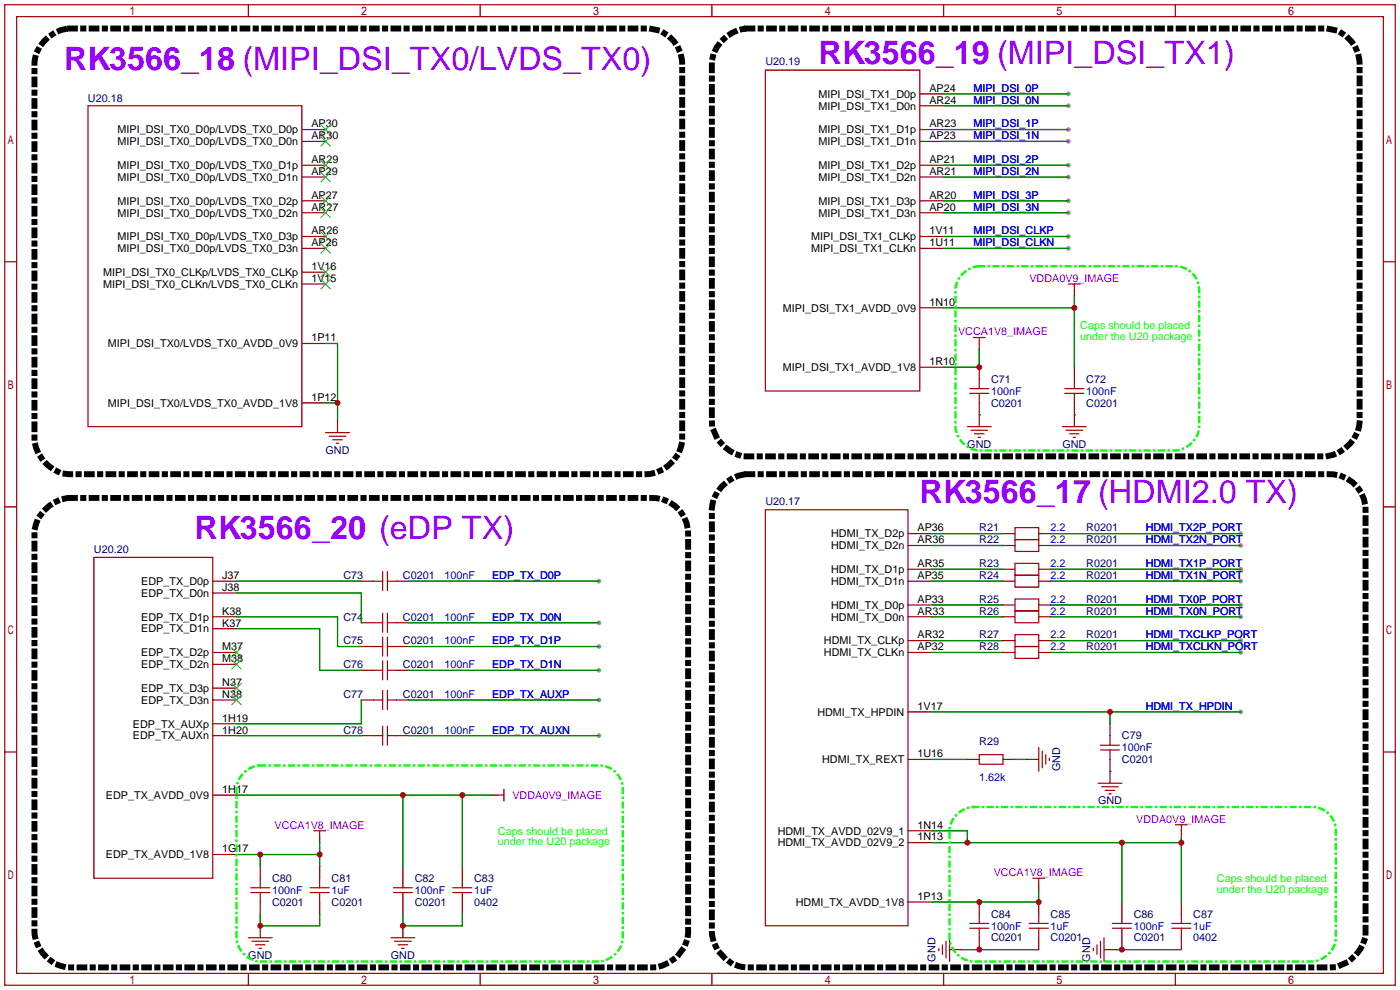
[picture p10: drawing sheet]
<svg xmlns="http://www.w3.org/2000/svg" width="299mm" height="212mm" viewBox="0 0 299 212" stroke-linecap="round" stroke-linejoin="round" font-family="sans-serif">
<defs><g id="words">
<g font-size="6.9" fill="#90f">
<text x="13.7" y="14.9">RK3566_18 (MIPI_DSI_TX0/LVDS_TX0)</text>
<text x="175" y="13.6">RK3566_19 (MIPI_DSI_TX1)</text>
<text x="196.6" y="107.6">RK3566_17 (HDMI2.0 TX)</text>
<text x="41.7" y="115.2">RK3566_20 (eDP TX)</text>
</g>
<g font-size="2.3" fill="#000080">
<text x="163.6" y="13.9">U20.19</text>
<text x="18.8" y="21.8">U20.18</text>
<text x="211.8" y="81.8">C71</text>
<text x="232.2" y="81.8">C72</text>
<text x="211.8" y="86.9">C0201</text>
<text x="232.2" y="86.9">C0201</text>
<text x="206.7" y="95.7">GND</text>
<text x="227.1" y="95.7">GND</text>
<text x="69.6" y="97">GND</text>
<text x="163.6" y="108">U20.17</text>
<text x="209.3" y="113.6">R21</text>
<text x="232.2" y="113.6">R0201</text>
<text x="20.1" y="118.1">U20.20</text>
<text x="209.3" y="116.1">R22</text>
<text x="232.2" y="116.1">R0201</text>
<text x="73.4" y="123.7">C73</text>
<text x="86.1" y="123.7">C0201</text>
<text x="209.3" y="121.2">R23</text>
<text x="209.3" y="123.7">R24</text>
<text x="232.2" y="121.2">R0201</text>
<text x="232.2" y="123.7">R0201</text>
<text x="209.3" y="128.8">R25</text>
<text x="209.3" y="131.4">R26</text>
<text x="232.2" y="128.8">R0201</text>
<text x="232.2" y="131.4">R0201</text>
<text x="73.4" y="132.6">C74</text>
<text x="73.4" y="137.7">C75</text>
<text x="86.1" y="132.6">C0201</text>
<text x="86.1" y="137.7">C0201</text>
<text x="209.3" y="136.4">R27</text>
<text x="232.2" y="136.4">R0201</text>
<text x="73.4" y="142.8">C76</text>
<text x="86.1" y="142.8">C0201</text>
<text x="209.3" y="139">R28</text>
<text x="232.2" y="139">R0201</text>
<text x="73.4" y="149.1">C77</text>
<text x="86.1" y="149.1">C0201</text>
<text x="73.4" y="156.8">C78</text>
<text x="86.1" y="156.8">C0201</text>
<text x="209.3" y="159.3">R29</text>
<text x="239.8" y="158">C79</text>
<text x="226.6" y="164.9" transform="rotate(-90 226.6 164.9)">GND</text>
<text x="239.8" y="163.1">C0201</text>
<text x="234.7" y="171.9">GND</text>
<text x="58.2" y="188.5">C80</text>
<text x="70.9" y="188.5">C81</text>
<text x="88.6" y="188.5">C82</text>
<text x="101.3" y="188.5">C83</text>
<text x="58.2" y="193.6">C0201</text>
<text x="70.9" y="193.6">C0201</text>
<text x="88.6" y="193.6">C0201</text>
<text x="101.3" y="193.6">0402</text>
<text x="211.8" y="196.1">C84</text>
<text x="224.5" y="196.1">C85</text>
<text x="242.3" y="196.1">C86</text>
<text x="255" y="196.1">C87</text>
<text x="211.8" y="201.2">C0201</text>
<text x="224.5" y="201.2">C0201</text>
<text x="242.3" y="201.2">C0201</text>
<text x="255" y="201.2">0402</text>
<text x="53.1" y="204.9">GND</text>
<text x="83.5" y="204.9">GND</text>
<text x="199.9" y="205.5" transform="rotate(-90 199.9 205.5)">GND</text>
<text x="233" y="205.5" transform="rotate(-90 233 205.5)">GND</text>
</g>
<g font-size="2.3">
<text x="174.9" y="20.9">MIPI_DSI_TX1_D0p</text>
<text x="174.9" y="23.4">MIPI_DSI_TX1_D0n</text>
<text x="198.6" y="19.6">AP24</text>
<text x="198.6" y="22.1">AR24</text>
<text x="25.1" y="28.5">MIPI_DSI_TX0_D0p/LVDS_TX0_D0p</text>
<text x="66.5" y="27.2">AP30</text>
<text x="66.5" y="29.8">AR30</text>
<text x="174.9" y="28.5">MIPI_DSI_TX1_D1p</text>
<text x="198.6" y="27.2">AR23</text>
<text x="198.6" y="29.8">AP23</text>
<text x="25.1" y="31">MIPI_DSI_TX0_D0p/LVDS_TX0_D0n</text>
<text x="66.5" y="34.8">AR29</text>
<text x="174.9" y="31">MIPI_DSI_TX1_D1n</text>
<text x="198.6" y="34.8">AP21</text>
<text x="25.1" y="36.1">MIPI_DSI_TX0_D0p/LVDS_TX0_D1p</text>
<text x="25.1" y="38.7">MIPI_DSI_TX0_D0p/LVDS_TX0_D1n</text>
<text x="66.5" y="37.4">AP29</text>
<text x="174.9" y="36.1">MIPI_DSI_TX1_D2p</text>
<text x="174.9" y="38.7">MIPI_DSI_TX1_D2n</text>
<text x="198.6" y="37.4">AR21</text>
<text x="25.1" y="43.7">MIPI_DSI_TX0_D0p/LVDS_TX0_D2p</text>
<text x="25.1" y="46.3">MIPI_DSI_TX0_D0p/LVDS_TX0_D2n</text>
<text x="66.5" y="42.5">AP27</text>
<text x="66.5" y="45">AR27</text>
<text x="174.9" y="43.7">MIPI_DSI_TX1_D3p</text>
<text x="174.9" y="46.3">MIPI_DSI_TX1_D3n</text>
<text x="198.6" y="42.5">AR20</text>
<text x="198.6" y="45">AP20</text>
<text x="25.1" y="51.4">MIPI_DSI_TX0_D0p/LVDS_TX0_D3p</text>
<text x="25.1" y="53.9">MIPI_DSI_TX0_D0p/LVDS_TX0_D3n</text>
<text x="66.5" y="50.1">AR26</text>
<text x="66.5" y="52.6">AP26</text>
<text x="173.4" y="51.4">MIPI_DSI_TX1_CLKp</text>
<text x="173.4" y="53.9">MIPI_DSI_TX1_CLKn</text>
<text x="198.6" y="50.1">1V11</text>
<text x="198.6" y="52.6">1U11</text>
<text x="22" y="59">MIPI_DSI_TX0_CLKp/LVDS_TX0_CLKp</text>
<text x="66.5" y="57.7">1V16</text>
<text x="22" y="61.5">MIPI_DSI_TX0_CLKn/LVDS_TX0_CLKn</text>
<text x="66.5" y="60.2">1V15</text>
<text x="198.6" y="65.3">1N10</text>
<text x="167.3" y="66.6">MIPI_DSI_TX1_AVDD_0V9</text>
<text x="23.1" y="74.2">MIPI_DSI_TX0/LVDS_TX0_AVDD_0V9</text>
<text x="66.5" y="72.9">1P11</text>
<text x="167.3" y="79.3">MIPI_DSI_TX1_AVDD_1V8</text>
<text x="198.6" y="78">1R10</text>
<text x="23.1" y="86.9">MIPI_DSI_TX0/LVDS_TX0_AVDD_1V8</text>
<text x="66.5" y="85.6">1P12</text>
<text x="196.1" y="113.6">AP36</text>
<text x="177.6" y="114.9">HDMI_TX_D2p</text>
<text x="177.6" y="117.4">HDMI_TX_D2n</text>
<text x="196.1" y="116.1">AR36</text>
<text x="30.2" y="125">EDP_TX_D0p</text>
<text x="47.5" y="123.7">J37</text>
<text x="177.6" y="122.5">HDMI_TX_D1p</text>
<text x="177.6" y="125">HDMI_TX_D1n</text>
<text x="196.1" y="121.2">AR35</text>
<text x="196.1" y="123.7">AP35</text>
<text x="30.2" y="127.6">EDP_TX_D0n</text>
<text x="47.5" y="126.3">J38</text>
<text x="47.5" y="131.4">K38</text>
<text x="177.6" y="130.1">HDMI_TX_D0p</text>
<text x="196.1" y="128.8">AP33</text>
<text x="196.1" y="131.4">AR33</text>
<text x="30.2" y="132.6">EDP_TX_D1p</text>
<text x="30.2" y="135.2">EDP_TX_D1n</text>
<text x="47.5" y="133.9">K37</text>
<text x="176.1" y="137.7">HDMI_TX_CLKp</text>
<text x="177.6" y="132.6">HDMI_TX_D0n</text>
<text x="196.1" y="136.4">AR32</text>
<text x="30.2" y="140.3">EDP_TX_D2p</text>
<text x="30.2" y="142.8">EDP_TX_D2n</text>
<text x="47.5" y="139">M37</text>
<text x="47.5" y="141.5">M38</text>
<text x="176.1" y="140.3">HDMI_TX_CLKn</text>
<text x="196.1" y="139">AP32</text>
<text x="30.2" y="147.9">EDP_TX_D3p</text>
<text x="47.5" y="146.6">N37</text>
<text x="47.5" y="149.1">N38</text>
<text x="28.4" y="155.5">EDP_TX_AUXp</text>
<text x="30.2" y="150.4">EDP_TX_D3n</text>
<text x="47.5" y="154.2">1H19</text>
<text x="174.7" y="153">HDMI_TX_HPDIN</text>
<text x="196.1" y="151.7">1V17</text>
<text x="28.4" y="158">EDP_TX_AUXn</text>
<text x="47.5" y="156.8">1H20</text>
<text x="196.1" y="161.8">1U16</text>
<text x="175.7" y="163.1">HDMI_TX_REXT</text>
<text x="22.6" y="170.7">EDP_TX_AVDD_0V9</text>
<text x="47.5" y="169.5">1H17</text>
<text x="166.2" y="178.4">HDMI_TX_AVDD_02V9_1</text>
<text x="196.1" y="177.1">1N14</text>
<text x="196.1" y="179.6">1N13</text>
<text x="22.6" y="183.4">EDP_TX_AVDD_1V8</text>
<text x="47.5" y="182.2">1G17</text>
<text x="166.2" y="180.9">HDMI_TX_AVDD_02V9_2</text>
<text x="170.1" y="193.6">HDMI_TX_AVDD_1V8</text>
<text x="196.1" y="192.3">1P13</text>
</g>
<g font-size="2.3" fill="#00f">
<text x="208" y="19.6">MIPI_DSI_0P</text>
<text x="208" y="22.1">MIPI_DSI_0N</text>
<text x="208" y="27.2">MIPI_DSI_1P</text>
<text x="208" y="29.8">MIPI_DSI_1N</text>
<text x="208" y="34.8">MIPI_DSI_2P</text>
<text x="208" y="37.4">MIPI_DSI_2N</text>
<text x="208" y="42.5">MIPI_DSI_3P</text>
<text x="208" y="45">MIPI_DSI_3N</text>
<text x="208" y="50.1">MIPI_DSI_CLKP</text>
<text x="208" y="52.6">MIPI_DSI_CLKN</text>
<text x="211.8" y="84.4">100nF</text>
<text x="232.2" y="84.4">100nF</text>
<text x="224.5" y="113.6">2.2</text>
<text x="244.9" y="113.6">HDMI_TX2P_PORT</text>
<text x="224.5" y="116.1">2.2</text>
<text x="244.9" y="116.1">HDMI_TX2N_PORT</text>
<text x="95" y="123.7">100nF</text>
<text x="105.2" y="123.7">EDP_TX_D0P</text>
<text x="224.5" y="121.2">2.2</text>
<text x="224.5" y="123.7">2.2</text>
<text x="244.9" y="121.2">HDMI_TX1P_PORT</text>
<text x="244.9" y="123.7">HDMI_TX1N_PORT</text>
<text x="224.5" y="128.8">2.2</text>
<text x="224.5" y="131.4">2.2</text>
<text x="244.9" y="128.8">HDMI_TX0P_PORT</text>
<text x="244.9" y="131.4">HDMI_TX0N_PORT</text>
<text x="95" y="132.6">100nF</text>
<text x="95" y="137.7">100nF</text>
<text x="105.2" y="132.6">EDP_TX_D0N</text>
<text x="105.2" y="137.7">EDP_TX_D1P</text>
<text x="224.5" y="136.4">2.2</text>
<text x="244.9" y="136.4">HDMI_TXCLKP_PORT</text>
<text x="95" y="142.8">100nF</text>
<text x="105.2" y="142.8">EDP_TX_D1N</text>
<text x="224.5" y="139">2.2</text>
<text x="244.9" y="139">HDMI_TXCLKN_PORT</text>
<text x="95" y="149.1">100nF</text>
<text x="105.2" y="149.1">EDP_TX_AUXP</text>
<text x="244.9" y="151.7">HDMI_TX_HPDIN</text>
<text x="95" y="156.8">100nF</text>
<text x="105.2" y="156.8">EDP_TX_AUXN</text>
<text x="239.8" y="160.6">100nF</text>
<text x="209.3" y="166.9">1.62k</text>
<text x="58.2" y="191.1">100nF</text>
<text x="70.9" y="191.1">1uF</text>
<text x="88.6" y="191.1">100nF</text>
<text x="101.3" y="191.1">1uF</text>
<text x="211.8" y="198.7">100nF</text>
<text x="224.5" y="198.7">1uF</text>
<text x="242.3" y="198.7">100nF</text>
<text x="255" y="198.7">1uF</text>
</g>
<g font-size="2.3" fill="#90f">
<text x="220" y="60.2">VDDA0V9_IMAGE</text>
<text x="204.8" y="71.7">VCCA1V8_IMAGE</text>
<text x="109.5" y="170.7">VDDA0V9_IMAGE</text>
<text x="58.7" y="177.1">VCCA1V8_IMAGE</text>
<text x="242.9" y="175.8">VDDA0V9_IMAGE</text>
<text x="212.4" y="187.2">VCCA1V8_IMAGE</text>
</g>
<g font-size="2.3" fill="#0f0">
<text x="230.9" y="70.4">Caps should be placed</text>
<text x="230.9" y="72.7">under the U20 package</text>
<text x="106.4" y="178.4">Caps should be placed</text>
<text x="106.4" y="180.7">under the U20 package</text>
<text x="260.1" y="188.5">Caps should be placed</text>
<text x="260.1" y="190.8">under the U20 package</text>
</g>
</g></defs>
<g fill="#999">
<circle cx="228.3" cy="20.1" r=".51"/>
<circle cx="228.3" cy="22.6" r=".51"/>
<circle cx="228.3" cy="27.7" r=".51"/>
<circle cx="228.3" cy="30.2" r=".51"/>
<circle cx="228.3" cy="35.3" r=".51"/>
<circle cx="228.3" cy="37.8" r=".51"/>
<circle cx="228.3" cy="42.9" r=".51"/>
<circle cx="228.3" cy="45.5" r=".51"/>
<circle cx="228.3" cy="50.5" r=".51"/>
<circle cx="228.3" cy="53.1" r=".51"/>
<circle cx="265.2" cy="114" r=".51"/>
<circle cx="265.2" cy="116.6" r=".51"/>
<circle cx="265.2" cy="121.7" r=".51"/>
<circle cx="265.2" cy="124.2" r=".51"/>
<circle cx="265.2" cy="129.3" r=".51"/>
<circle cx="265.2" cy="131.8" r=".51"/>
<circle cx="265.2" cy="136.9" r=".51"/>
<circle cx="265.2" cy="139.4" r=".51"/>
<circle cx="265.2" cy="152.1" r=".51"/>
<circle cx="128" cy="149.6" r=".51"/>
<circle cx="128" cy="157.2" r=".51"/>
<circle cx="128" cy="124.2" r=".51"/>
<circle cx="128" cy="133.1" r=".51"/>
<circle cx="128" cy="138.2" r=".51"/>
<circle cx="128" cy="143.3" r=".51"/>
</g>
<g fill="none" stroke="#a10000" stroke-width=".25">
<path d="M1 1h297.2v209.6h-297.2zM3.6 3.6h292.1v204.4h-292.1zM53.1 1v2.6M102.6 1v2.6M152.1 1v2.6M163.6 15h33v68.6h-33zM201.7 1v2.6M251.2 1v2.6M18.8 22.6h45.7v68.6h-45.7zM1 55.9h2.6M295.7 55.9h2.5M208 72.1h2.6"/>
<path d="M209.3 72.1v1.3M228.3 60.7h2.6M229.6 60.7v1.3M69.6 92.5h5.1M70.4 93.2h3.5M71.1 94h2.1M71.9 94.7h.5M206.8 91.2h5M207.3 84.1h4M207.3 83.1h4M207.5 91.9h3.6M208.3 92.7h2"/>
<path d="M209 93.5h.5M209.3 81v2.1M209.3 84.1v2M227.1 91.2h5.1M227.6 84.1h4M227.6 83.1h4M227.8 91.9h3.6M228.6 92.7h2M229.4 93.5h.5M229.6 81v2.1M229.6 84.1v2M1 108.3h2.6"/>
<path d="M20.1 119.1h25.4v68.6h-25.4zM163.6 109h30.5v88.9h-30.5zM216.9 112.8h5.1v2.5h-5.1zM216.9 115.3h5.1v2.6h-5.1zM295.7 108.3h2.5M79.8 124.2h2M79.8 133.1h2M79.8 138.2h2M81.8 122.2v4M81.8 131.1v4M81.8 136.1v4.1M82.8 122.2v4"/>
<path d="M82.8 131.1v4M82.8 136.1v4.1M82.8 124.2h2M82.8 133.1h2M82.8 138.2h2M216.9 120.4h5.1v2.5h-5.1zM216.9 122.9h5.1v2.6h-5.1zM216.9 128h5.1v2.6h-5.1zM216.9 130.6h5.1v2.5h-5.1zM216.9 135.6h5.1v2.6h-5.1zM216.9 138.2h5.1v2.5h-5.1zM79.8 149.6h2"/>
<path d="M79.8 157.2h2M79.8 143.3h2M81.8 141.2v4.1M81.8 147.6v4M81.8 155.2v4.1M82.8 141.2v4.1M82.8 147.6v4M82.8 155.2v4.1M82.8 149.6h2M82.8 157.2h2M82.8 143.3h2M222 159.8v5"/>
<path d="M235.2 159.3h4.1M237.2 157.2v2.1M1 160.7h2.6M67.1 177.5h2.5M68.3 177.5v1.3M106.4 169.9h1.3M107.7 168.7v2.5M209.3 161.3h5.1v2h-5.1zM222.8 160.5v3.6M223.5 161.3v2M224.3 162.1v.5M234.7 167.4h5.1"/>
<path d="M235.2 160.3h4.1M235.5 168.1h3.5M236.2 168.9h2.1M237 169.7h.5M237.2 160.3v2M251.2 176.3h2.5M252.5 176.3v1.2M295.7 160.7h2.5M53.6 190.8h4.1M53.6 189.7h4.1M55.6 187.7v2M55.6 190.8v2"/>
<path d="M66.3 190.8h4.1M66.3 189.7h4.1M68.3 187.7v2M68.3 190.8v2M84.1 190.8h4M84.1 189.7h4M86.1 187.7v2M86.1 190.8v2M96.8 190.8h4M96.8 189.7h4M98.8 187.7v2M98.8 190.8v2"/>
<path d="M207.3 198.4h4M207.3 197.4h4M209.3 195.3v2.1M209.3 198.4v2M220 198.4h4M220 197.4h4M220.7 187.7h2.6M222 187.7v1.3M222 195.3v2.1M222 198.4v2M237.7 198.4h4.1M237.7 197.4h4.1"/>
<path d="M239.8 195.3v2.1M239.8 198.4v2M250.4 198.4h4.1M250.4 197.4h4.1M252.5 195.3v2.1M252.5 198.4v2M53.1 208v2.6M53.1 200.4h5.1M53.8 201.2h3.6M54.6 201.9h2M55.4 202.7h.5M83.6 200.4h5"/>
<path d="M84.3 201.2h3.6M85.1 201.9h2M85.9 202.7h.5M102.6 208v2.6M152.1 208v2.6M200.7 202.7v.5M201.4 201.9v2.1M201.7 208v2.6M202.2 201.2v3.5M202.9 200.4v5.1M233.7 202.7v.5M234.4 201.9v2.1"/>
<path d="M235.2 201.2v3.5M236 200.4v5.1M251.2 208v2.6"/>
</g>
<g fill="none" stroke="#870000" stroke-width=".25">
<path d="M64.5 27.7h5.1M64.5 30.2h5.1M64.5 35.3h5.1M64.5 37.8h5.1M196.6 27.7h5.1M196.6 30.2h5.1M196.6 35.3h5.1M196.6 37.8h5.1M196.6 20.1h5.1M196.6 22.6h5.1M64.5 42.9h5.1M64.5 45.5h5.1"/>
<path d="M64.5 50.5h5.1M64.5 53.1h5.1M64.5 58.2h5.1M196.6 42.9h5.1M196.6 45.5h5.1M196.6 50.5h5.1M196.6 53.1h5.1M64.5 60.7h5.1M64.5 73.4h5.1M196.6 65.8h5.1M196.6 78.5h5.1M209.3 73.4v1.3"/>
<path d="M209.3 78.5v2.5M229.6 62v1.2M229.6 78.5v2.5M64.5 86.1h5.1M72.1 89.9v2.6M209.3 86.1v5.1M229.6 86.1v5.1M194.1 114h5M194.1 116.6h5M214.4 114h2.5M214.4 116.6h2.5M222 114h2.5"/>
<path d="M222 116.6h2.5M45.5 124.2h5M45.5 126.7h5M45.5 131.8h5M45.5 134.4h5M45.5 139.4h5M77.2 124.2h2.6M77.2 133.1h2.6M77.2 138.2h2.6M84.8 124.2h2.6M84.8 133.1h2.6M84.8 138.2h2.6"/>
<path d="M194.1 124.2h5M194.1 131.8h5M194.1 139.4h5M194.1 121.7h5M194.1 129.3h5M194.1 136.9h5M214.4 124.2h2.5M214.4 131.8h2.5M214.4 139.4h2.5M214.4 121.7h2.5M214.4 129.3h2.5M214.4 136.9h2.5"/>
<path d="M222 124.2h2.5M222 131.8h2.5M222 139.4h2.5M222 121.7h2.5M222 129.3h2.5M222 136.9h2.5M45.5 142h5M45.5 147.1h5M45.5 149.6h5M45.5 154.7h5M45.5 157.2h5M77.2 149.6h2.6"/>
<path d="M77.2 157.2h2.6M77.2 143.3h2.6M84.8 149.6h2.6M84.8 157.2h2.6M84.8 143.3h2.6M194.1 152.1h5M237.2 154.7v2.5M45.5 169.9h5M68.3 178.8v1.3M105.2 169.9h1.2M194.1 162.3h5M194.1 177.5h5"/>
<path d="M206.8 162.3h2.5M214.4 162.3h2.5M219.5 162.3h2.5M237.2 162.3v5.1M252.5 177.5v1.3M45.5 182.6h5M55.6 185.2v2.5M55.6 192.8v2.5M55.6 197.9v2.5M68.3 185.2v2.5M68.3 192.8v2.5M86.1 185.2v2.5"/>
<path d="M86.1 192.8v2.5M86.1 197.9v2.5M98.8 185.2v2.5M98.8 192.8v2.5M194.1 180.1h5M194.1 192.8h5M209.3 192.8v2.5M222 189v1.2M222 192.8v2.5M239.8 192.8v2.5M252.5 192.8v2.5M202.9 202.9h2.6"/>
<path d="M209.3 200.4v2.5M222 200.4v2.5M236 202.9h2.5M239.8 200.4v2.5M252.5 200.4v2.5"/>
</g>
<g fill="none" stroke="#3c3" stroke-width=".25">
<path d="M68.6 26.7l2 2M68.6 29.2l2 2M68.6 34.3l2 2M68.6 36.8l2 2.1M70.6 26.7l-2 2M70.6 29.2l-2 2M70.6 34.3l-2 2M70.6 36.8l-2 2.1M68.6 41.9l2 2M68.6 44.4l2 2.1M68.6 49.5l2 2.1M68.6 52.1l2 2"/>
<path d="M68.6 57.2l2 2M68.6 59.7l2 2M70.6 41.9l-2 2M70.6 44.4l-2 2.1M70.6 49.5l-2 2.1M70.6 52.1l-2 2M70.6 57.2l-2 2M70.6 59.7l-2 2M49.5 138.4l2.1 2.1M51.6 138.4l-2.1 2.1M49.5 141l2.1 2M49.5 146.1l2.1 2"/>
<path d="M49.5 148.6l2.1 2M51.6 141l-2.1 2M51.6 146.1l-2.1 2M51.6 148.6l-2.1 2"/>
</g>
<g fill="none" stroke="#008700" stroke-width=".25">
<path d="M201.7 20.1h26.6M201.7 22.6h26.6M201.7 27.7h26.6M201.7 30.2h26.6M201.7 35.3h26.6M201.7 37.8h26.6M201.7 42.9h26.6M201.7 45.5h26.6M201.7 50.5h26.6M201.7 53.1h26.6M69.6 73.4h2.5v16.5M201.7 65.8h27.9"/>
<path d="M209.3 74.7v3.8h-7.6M229.6 63.2v15.3M69.6 86.1h2.5M209.3 88.6h.1M229.6 88.6h.1M199.1 114h15.3M199.1 116.6h15.3M224.5 114h40.7M224.5 116.6h40.7M50.5 124.2h26.7M50.5 131.8h21.6v6.4h5.1M50.5 126.7h26.7v6.4"/>
<path d="M50.5 134.4h17.8v8.9h8.9M87.4 124.2h40.6M87.4 133.1h40.6M87.4 138.2h40.6M199.1 121.7h15.3M199.1 124.2h15.3M199.1 129.3h15.3M199.1 131.8h15.3M199.1 136.9h15.3M199.1 139.4h15.3M224.5 121.7h40.7M224.5 124.2h40.7"/>
<path d="M224.5 129.3h40.7M224.5 131.8h40.7M224.5 136.9h40.7M224.5 139.4h40.7M50.5 157.2h26.7M77.2 149.6v5.1h-26.7M87.4 157.2h40.6M87.4 149.6h40.6M87.4 143.3h40.6M199.1 152.1h66.1M237.2 152.1v2.6M50.5 169.9h54.7"/>
<path d="M86.1 169.9v15.3M98.8 169.9v15.3M199.1 177.5h7.7v2.6M199.1 162.3h7.7M216.9 162.3h2.6M237.2 164.8h.1M252.5 178.8v14M50.5 182.6h17.8M55.6 195.3v2.6h12.7v-2.6M55.6 182.6v2.6M68.3 180.1v5.1M86.1 195.3v2.6h12.7v-2.6"/>
<path d="M199.1 180.1h53.4M222 190.2v2.6h-22.9M239.8 180.1v12.7M205.5 202.9h16.5M238.5 202.9h14"/>
</g>
<path d="M15 6.1h123.2a7.6 7.6 0 0 1 7.6 7.6v80a8.2 8.2 0 0 1-7.6 7.6h-123.2a8.2 8.2 0 0 1-7.6-7.6v-80a8.2 8.2 0 0 1 7.6-7.6M159.8 6.1h123.2a7.6 7.6 0 0 1 7.6 7.6v76.2a8.2 8.2 0 0 1-7.6 7.6h-123.2a8.2 8.2 0 0 1-7.7-7.6v-76.2a8.2 8.2 0 0 1 7.7-7.6M15 106.4h124.4a7.6 7.6 0 0 1 7.7 7.6v85.1a8.2 8.2 0 0 1-7.7 7.7h-124.4a8.2 8.2 0 0 1-7.6-7.7v-85.1a8.2 8.2 0 0 1 7.6-7.6M159.8 101.3h124.4a7.6 7.6 0 0 1 7.6 7.7v90.1a8.2 8.2 0 0 1-7.6 7.7h-124.4a8.2 8.2 0 0 1-7.7-7.7v-90.1a8.2 8.2 0 0 1 7.7-7.7" fill="none" stroke="#000" stroke-width="1.3" stroke-dasharray="1 1.8 0 1.8"/>
<path d="M209.3 56.9h41.9a5.1 5.1 0 0 1 5.1 5.1v29.2a5.4 5.4 0 0 1-5.1 5.1h-41.9a5.4 5.4 0 0 1-5.1-5.1v-29.2a5.4 5.4 0 0 1 5.1-5.1M55.6 163.6h72.4a5.1 5.1 0 0 1 5.1 5.1v31.7a5.4 5.4 0 0 1-5.1 5.1h-72.4a5.4 5.4 0 0 1-5.1-5.1v-31.7a5.4 5.4 0 0 1 5.1-5.1M208 172.5h72.4a5.1 5.1 0 0 1 5.1 5v22.9a5.4 5.4 0 0 1-5.1 5.1h-72.4a5.4 5.4 0 0 1-5.1-5.1v-22.9a5.4 5.4 0 0 1 5.1-5" fill="none" stroke="#0f0" stroke-width=".51" stroke-dasharray="1 1 0 1"/>
<g fill="#c00">
<circle cx="209.3" cy="78.5" r=".63"/>
<circle cx="229.6" cy="65.8" r=".63"/>
<circle cx="209.3" cy="202.9" r=".63"/>
<circle cx="239.8" cy="202.9" r=".63"/>
<circle cx="252.5" cy="180.1" r=".63"/>
<circle cx="239.8" cy="180.1" r=".63"/>
<circle cx="206.8" cy="180.1" r=".63"/>
<circle cx="222" cy="192.8" r=".63"/>
<circle cx="209.3" cy="192.8" r=".63"/>
<circle cx="237.2" cy="152.1" r=".63"/>
<circle cx="72.1" cy="86.1" r=".63"/>
<circle cx="55.6" cy="197.9" r=".63"/>
<circle cx="86.1" cy="197.9" r=".63"/>
<circle cx="68.3" cy="182.6" r=".63"/>
<circle cx="55.6" cy="182.6" r=".63"/>
<circle cx="98.8" cy="169.9" r=".63"/>
<circle cx="86.1" cy="169.9" r=".63"/>
</g>
<use href="#words"/>
</svg>
